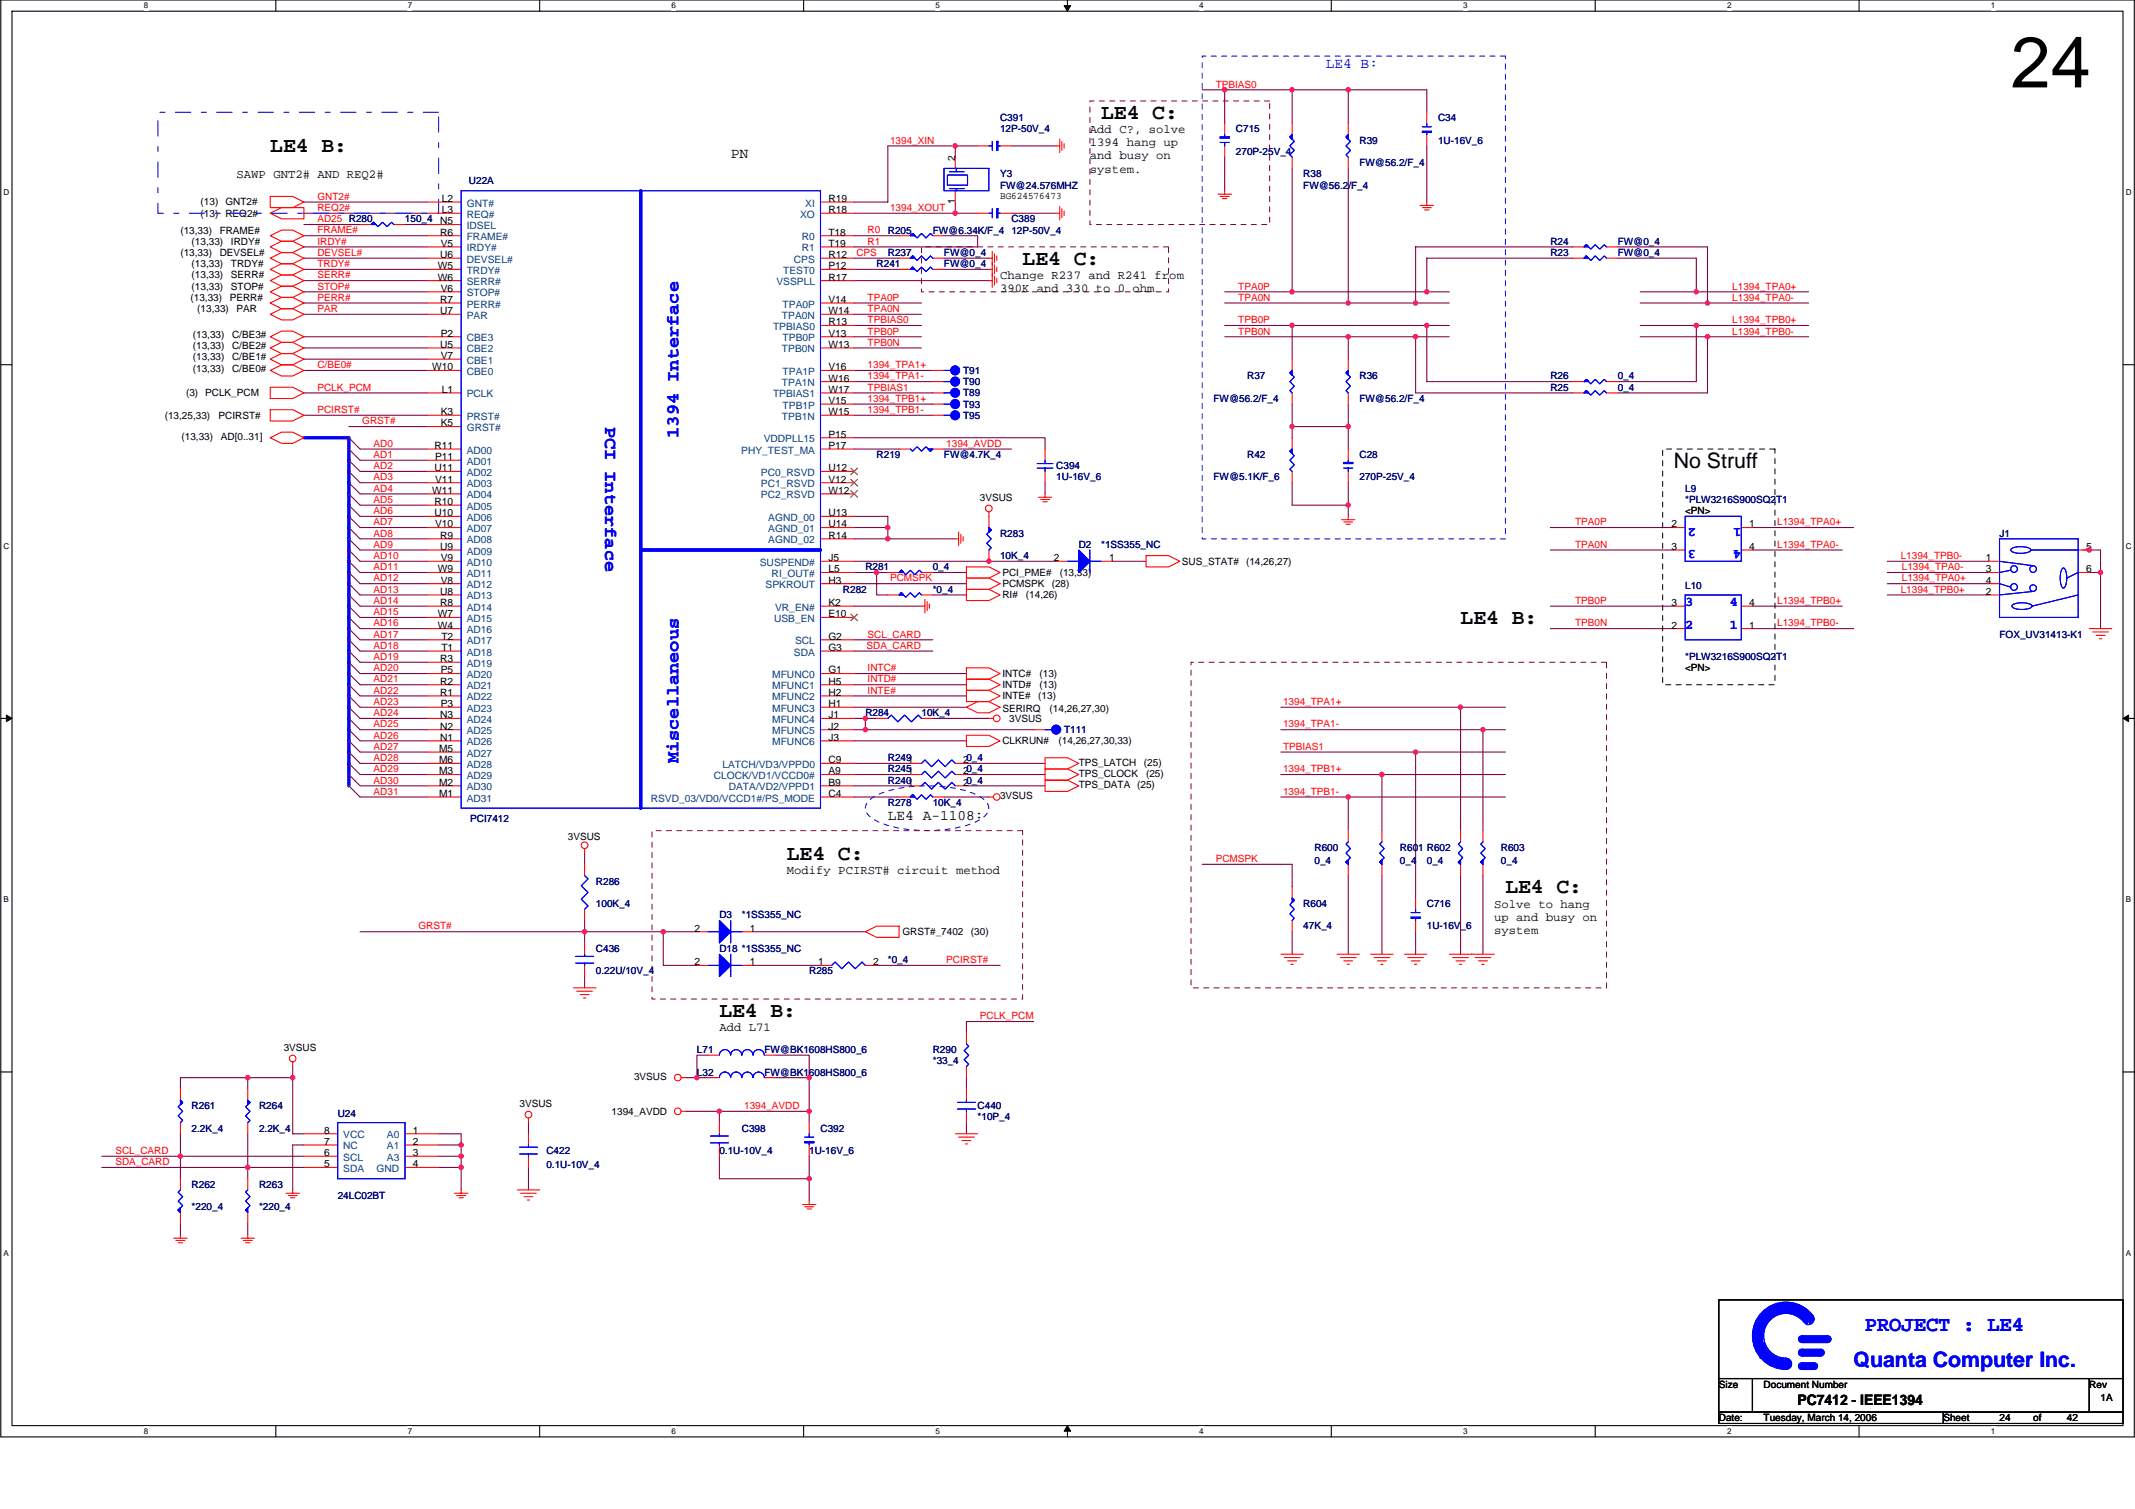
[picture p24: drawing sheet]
<svg xmlns="http://www.w3.org/2000/svg" width="420mm" height="297mm" viewBox="0 0 420 297" stroke-linecap="round" stroke-linejoin="round" font-family="sans-serif">
<defs><g id="words">
<text font-size="14.1" x="395.7" y="17.2">24</text>
<g font-size="4.2">
<text x="216.7" y="23.4">LE4 C:</text>
<text x="53.2" y="30">LE4 B:</text>
<text x="201.2" y="52.1">LE4 C:</text>
<text x="329.4" y="92.1">No Struff</text>
<text x="287.4" y="122.8">LE4 B:</text>
<text x="154.8" y="169.2">LE4 C:</text>
<text x="296.3" y="175.9">LE4 C:</text>
<text x="141.6" y="200.2">LE4 B:</text>
</g>
<g font-size="4.2" fill="#00f">
<text x="367" y="262">PROJECT : LE4</text>
<text x="364.8" y="269.1">Quanta Computer Inc.</text>
</g>
<g font-size="3.5" fill="#00f">
<text x="119.1" y="84" transform="rotate(90 119.1 84)">PCI Interface</text>
<text x="133.5" y="86.2" transform="rotate(-90 133.5 86.2)">1394 Interface</text>
<text x="133.5" y="150.3" transform="rotate(-90 133.5 150.3)">Miscellaneous</text>
</g>
<text font-size="2.9" fill="#00f" x="260.9" y="13.3">LE4 B:</text>
<g font-size="2.9">
<text x="143.8" y="31">PN</text>
<text x="174.7" y="161.4">LE4 A-1108:</text>
<text x="353.7" y="276.6">PC7412 - IEEE1394</text>
</g>
<g font-size="2.6" fill="#00f">
<text x="333.8" y="103.9" transform="rotate(180 333.8 103.9)">2</text>
<text x="342.7" y="103.9" transform="rotate(180 342.7 103.9)">1</text>
<text x="333.8" y="108.3" transform="rotate(180 333.8 108.3)">3</text>
<text x="342.7" y="108.3" transform="rotate(180 342.7 108.3)">4</text>
<text x="331.6" y="119.3">3</text>
<text x="340.5" y="119.3">4</text>
<text x="331.6" y="123.8">2</text>
<text x="340.5" y="123.8">1</text>
</g>
<g font-size="2.4">
<text x="214.5" y="26.2">Add C?, solve</text>
<text x="214.5" y="28.8">1394 hang up</text>
<text x="46.6" y="35.1">SAWP GNT2# AND REQ2#</text>
<text x="214.5" y="31.4">and busy on</text>
<text x="214.5" y="34">system.</text>
<text x="196.8" y="54.9">Change R237 and R241 from</text>
<text x="196.8" y="57.5">390K and 330 to 0 ohm</text>
<text x="154.8" y="172.1">Modify PCIRST# circuit method</text>
<text x="294.1" y="178.7">Solve to hang</text>
<text x="294.1" y="181.3">up and busy on</text>
<text x="294.1" y="183.9">system</text>
<text x="141.6" y="203">Add L71</text>
</g>
<g font-size="2" fill="#f00">
<text x="239.3" y="17.2">TPBIAS0</text>
<text x="175.2" y="28.3">1394_XIN</text>
<text x="62.5" y="39.3">GNT2#</text>
<text x="62.5" y="41.5">REQ2#</text>
<text x="175.2" y="41.5">1394_XOUT</text>
<text x="62.5" y="46">FRAME#</text>
<text x="62.5" y="43.8">AD25 R280</text>
<text x="170.7" y="46">R0</text>
<text x="62.5" y="50.4">DEVSEL#</text>
<text x="62.5" y="52.6">TRDY#</text>
<text x="62.5" y="48.2">IRDY#</text>
<text x="168.5" y="50.4">CPS</text>
<text x="170.7" y="48.2">R1</text>
<text x="62.5" y="59.2">PERR#</text>
<text x="62.5" y="57">STOP#</text>
<text x="62.5" y="54.8">SERR#</text>
<text x="170.7" y="59.2">TPA0P</text>
<text x="243.7" y="57">TPA0P</text>
<text x="243.7" y="59.2">TPA0N</text>
<text x="340.9" y="59.2">L1394_TPA0-</text>
<text x="340.9" y="57">L1394_TPA0+</text>
<text x="62.5" y="61.4">PAR</text>
<text x="170.7" y="61.4">TPA0N</text>
<text x="170.7" y="65.8">TPB0P</text>
<text x="170.7" y="63.6">TPBIAS0</text>
<text x="243.7" y="63.6">TPB0P</text>
<text x="243.7" y="65.8">TPB0N</text>
<text x="340.9" y="63.6">L1394_TPB0+</text>
<text x="340.9" y="65.8">L1394_TPB0-</text>
<text x="170.7" y="68.1">TPB0N</text>
<text x="62.5" y="76.9">PCLK_PCM</text>
<text x="62.5" y="72.5">C/BE0#</text>
<text x="170.7" y="74.7">1394_TPA1-</text>
<text x="170.7" y="76.9">TPBIAS1</text>
<text x="170.7" y="72.5">1394_TPA1+</text>
<text x="62.5" y="81.3">PCIRST#</text>
<text x="71.3" y="83.5">GRST#</text>
<text x="170.7" y="81.3">1394_TPB1-</text>
<text x="170.7" y="79.1">1394_TPB1+</text>
<text x="73.5" y="87.9">AD0</text>
<text x="186.2" y="87.9">1394_AVDD</text>
<text x="73.5" y="92.4">AD2</text>
<text x="73.5" y="90.1">AD1</text>
<text x="73.5" y="94.6">AD3</text>
<text x="73.5" y="101.2">AD6</text>
<text x="73.5" y="99">AD5</text>
<text x="73.5" y="96.8">AD4</text>
<text x="73.5" y="105.6">AD8</text>
<text x="73.5" y="107.8">AD9</text>
<text x="73.5" y="103.4">AD7</text>
<text x="310" y="103.4">TPA0P</text>
<text x="310" y="107.8">TPA0N</text>
<text x="349.7" y="103.4">L1394_TPA0+</text>
<text x="349.7" y="107.8">L1394_TPA0-</text>
<text x="73.5" y="112.2">AD11</text>
<text x="73.5" y="110">AD10</text>
<text x="374" y="110">L1394_TPB0-</text>
<text x="374.3" y="112.2">L1394_TPA0-</text>
<text x="73.5" y="116.7">AD13</text>
<text x="73.5" y="114.4">AD12</text>
<text x="73.5" y="118.9">AD14</text>
<text x="175.2" y="114.4">PCMSPK</text>
<text x="310" y="118.9">TPB0P</text>
<text x="349.7" y="118.9">L1394_TPB0+</text>
<text x="374" y="116.7">L1394_TPB0+</text>
<text x="374.3" y="114.4">L1394_TPA0+</text>
<text x="73.5" y="123.3">AD16</text>
<text x="73.5" y="125.5">AD17</text>
<text x="73.5" y="121.1">AD15</text>
<text x="170.7" y="125.5">SCL_CARD</text>
<text x="310" y="123.3">TPB0N</text>
<text x="349.7" y="123.3">L1394_TPB0-</text>
<text x="73.5" y="127.7">AD18</text>
<text x="73.5" y="129.9">AD19</text>
<text x="170.5" y="127.7">SDA_CARD</text>
<text x="73.5" y="134.3">AD21</text>
<text x="73.5" y="136.5">AD22</text>
<text x="73.5" y="132.1">AD20</text>
<text x="170.7" y="134.3">INTD#</text>
<text x="170.7" y="136.5">INTE#</text>
<text x="170.7" y="132.1">INTC#</text>
<text x="73.5" y="141">AD24</text>
<text x="73.5" y="143.2">AD25</text>
<text x="73.5" y="138.8">AD23</text>
<text x="252.5" y="138.8">1394_TPA1+</text>
<text x="252.5" y="143.2">1394_TPA1-</text>
<text x="73.5" y="147.6">AD27</text>
<text x="73.5" y="145.4">AD26</text>
<text x="73.5" y="149.8">AD28</text>
<text x="252.5" y="147.6">TPBIAS1</text>
<text x="73.5" y="154.2">AD30</text>
<text x="73.5" y="152">AD29</text>
<text x="252.5" y="152">1394_TPB1+</text>
<text x="73.5" y="156.4">AD31</text>
<text x="252.5" y="156.4">1394_TPB1-</text>
<text x="239.3" y="169.7">PCMSPK</text>
<text x="82.3" y="183">GRST#</text>
<text x="186.2" y="189.6">PCIRST#</text>
<text x="192.8" y="200.6">PCLK_PCM</text>
<text x="146.4" y="218.3">1394_AVDD</text>
<text x="22.7" y="227.2">SCL_CARD</text>
<text x="22.7" y="229.4">SDA_CARD</text>
</g>
<g font-size="2" fill="#000080">
<text x="196.8" y="23.9">C391</text>
<text x="283" y="23.9">C34</text>
<text x="196.8" y="26.1">12P-50V_4</text>
<text x="243.2" y="26.1">C715</text>
<text x="267.5" y="28.3">R39</text>
<text x="283" y="28.3">1U-16V_6</text>
<text x="196.8" y="34.9">Y3</text>
<text x="243.2" y="30.5">270P-25V_4</text>
<text x="256.5" y="34.9">R38</text>
<text x="267.5" y="32.7">FW@56.2/F_4</text>
<text x="92.3" y="36.2">U22A</text>
<text x="196.8" y="37.1">FW@24.576MHZ</text>
<text x="256.5" y="37.1">FW@56.2/F_4</text>
<text x="79.7" y="43.8">150_4</text>
<text x="174.7" y="46">R205</text>
<text x="183.6" y="46">FW@6.34K/F_4</text>
<text x="199" y="43.8">C389</text>
<text x="199" y="46">12P-50V_4</text>
<text x="172.5" y="52.6">R241</text>
<text x="174.7" y="50.4">R237</text>
<text x="185.8" y="50.4">FW@0_4</text>
<text x="185.8" y="52.6">FW@0_4</text>
<text x="305.1" y="50.4">R23</text>
<text x="305.1" y="48.2">R24</text>
<text x="318.4" y="50.4">FW@0_4</text>
<text x="318.4" y="48.2">FW@0_4</text>
<text x="189.5" y="78">T89</text>
<text x="189.5" y="75.8">T90</text>
<text x="189.5" y="73.6">T91</text>
<text x="245.4" y="74.7">R37</text>
<text x="267.5" y="74.7">R36</text>
<text x="305.1" y="76.9">R25</text>
<text x="305.1" y="74.7">R26</text>
<text x="318.4" y="76.9">0_4</text>
<text x="318.4" y="74.7">0_4</text>
<text x="189.5" y="82.4">T95</text>
<text x="189.5" y="80.2">T93</text>
<text x="238.8" y="79.1">FW@56.2/F_4</text>
<text x="267.5" y="79.1">FW@56.2/F_4</text>
<text x="172.5" y="90.2">R219</text>
<text x="185.8" y="90.2">FW@4.7K_4</text>
<text x="207.9" y="92.4">C394</text>
<text x="207.9" y="94.6">1U-16V_6</text>
<text x="238.8" y="94.6">FW@5.1K/F_6</text>
<text x="245.4" y="90.2">R42</text>
<text x="267.5" y="90.2">C28</text>
<text x="267.5" y="94.6">270P-25V_4</text>
<text x="331.6" y="96.8">L9</text>
<text x="331.6" y="99">*PLW3216S900SQ2T1</text>
<text x="196.8" y="105.6">R283</text>
<text x="212.3" y="107.8">D2</text>
<text x="216.7" y="107.8">*1SS355_NC</text>
<text x="393.5" y="105.6">J1</text>
<text x="170.3" y="112.3">R281</text>
<text x="183.6" y="112.3">0_4</text>
<text x="196.8" y="110">10K_4</text>
<text x="165.9" y="116.7">R282</text>
<text x="183.6" y="116.7">*0_4</text>
<text x="331.6" y="116">L10</text>
<text x="393.5" y="125.5">FOX_UV31413-K1</text>
<text x="331.6" y="129.9">*PLW3216S900SQ2T1</text>
<text x="170.3" y="141">R284</text>
<text x="181.3" y="141">10K_4</text>
<text x="174.7" y="149.8">R2491</text>
<text x="209.4" y="144.3">T111</text>
<text x="174.7" y="154.2">R2401</text>
<text x="174.7" y="152">R2451</text>
<text x="92.5" y="161.8">PCI7412</text>
<text x="174.7" y="158.7">R278</text>
<text x="183.6" y="158.7">10K_4</text>
<text x="258.7" y="167.5">R600</text>
<text x="275.5" y="167.5">R601 R602</text>
<text x="295.4" y="167.5">R603</text>
<text x="258.7" y="170.2">0_4</text>
<text x="275.5" y="170.2">0_4</text>
<text x="280.8" y="170.2">0_4</text>
<text x="295.4" y="170.2">0_4</text>
<text x="117.3" y="174.1">R286</text>
<text x="117.3" y="178.6">100K_4</text>
<text x="256.5" y="178.6">R604</text>
<text x="280.8" y="178.6">C716</text>
<text x="141.6" y="180.8">D3</text>
<text x="146" y="180.8">*1SS355_NC</text>
<text x="256.5" y="183">47K_4</text>
<text x="280.8" y="183">1U-16V_6</text>
<text x="117.3" y="187.4">C436</text>
<text x="117.3" y="191.8">0.22U/10V_4</text>
<text x="141.6" y="187.4">D18 *1SS355_NC</text>
<text x="159.2" y="191.8">R285</text>
<text x="174.7" y="189.6">*0_4</text>
<text x="137.1" y="207.3">L71</text>
<text x="150.4" y="207.3">FW@BK1608HS800_6</text>
<text x="183.6" y="207.3">R290</text>
<text x="183.6" y="209.5">*33_4</text>
<text x="137.1" y="211.7">L32</text>
<text x="150.4" y="211.7">FW@BK1608HS800_6</text>
<text x="37.7" y="218.3">R261</text>
<text x="51" y="218.3">R264</text>
<text x="66.5" y="219.9">U24</text>
<text x="192.4" y="218.3">C440</text>
<text x="192.4" y="220.5">*10P_4</text>
<text x="37.7" y="222.8">2.2K_4</text>
<text x="51" y="222.8">2.2K_4</text>
<text x="107.5" y="227.2">C422</text>
<text x="141.6" y="227.2">0.1U-10V_4</text>
<text x="146" y="222.8">C398</text>
<text x="159.2" y="227.2">1U-16V_6</text>
<text x="161.5" y="222.8">C392</text>
<text x="37.7" y="233.8">R262</text>
<text x="51" y="233.8">R263</text>
<text x="107.5" y="229.8">0.1U-10V_4</text>
<text x="37.7" y="238.2">*220_4</text>
<text x="51" y="238.2">*220_4</text>
<text x="66.5" y="236">24LC02BT</text>
</g>
<g font-size="2">
<text x="188" y="31.6" transform="rotate(-90 188 31.6)">2</text>
<text x="39.5" y="40.4">(13) GNT2#</text>
<text x="87" y="39.8">L2</text>
<text x="87" y="42">L3</text>
<text x="163" y="39.8">R19</text>
<text x="163" y="42">R18</text>
<text x="188" y="40.2" transform="rotate(-90 188 40.2)">1</text>
<text x="196.8" y="39.1">BG624576473</text>
<text x="35.5" y="46">(13,33)</text>
<text x="39.5" y="42.7">(13) REQ2#</text>
<text x="43.2" y="46">FRAME#</text>
<text x="86.6" y="44.2">N5</text>
<text x="86.6" y="46.4">R6</text>
<text x="163" y="46.4">T18</text>
<text x="35.5" y="50.4">(13,33)</text>
<text x="37.7" y="52.6">(13,33)</text>
<text x="37.7" y="48.2">(13,33)</text>
<text x="43.2" y="50.4">DEVSEL#</text>
<text x="45.5" y="52.6">TRDY#</text>
<text x="45.5" y="48.2">IRDY#</text>
<text x="86.2" y="53">W5</text>
<text x="86.6" y="50.8">U6</text>
<text x="86.8" y="48.6">V5</text>
<text x="163" y="50.8">R12</text>
<text x="163" y="53">P12</text>
<text x="163" y="48.6">T19</text>
<text x="37.5" y="59.2">(13,33)</text>
<text x="37.7" y="57">(13,33)</text>
<text x="37.7" y="54.8">(13,33)</text>
<text x="45.2" y="59.2">PERR#</text>
<text x="45.5" y="57">STOP#</text>
<text x="45.5" y="54.8">SERR#</text>
<text x="86.2" y="55.2">W6</text>
<text x="86.6" y="59.6">R7</text>
<text x="86.8" y="57.4">V6</text>
<text x="163" y="59.6">V14</text>
<text x="163" y="55.2">R17</text>
<text x="38.8" y="61.4">(13,33)</text>
<text x="46.6" y="61.4">PAR</text>
<text x="86.6" y="61.8">U7</text>
<text x="163" y="64.1">R13</text>
<text x="163" y="61.8">W14</text>
<text x="37.9" y="70.9">(13,33)</text>
<text x="37.9" y="68.7">(13,33)</text>
<text x="37.9" y="66.5">(13,33)</text>
<text x="45.7" y="70.9">C/BE1#</text>
<text x="45.7" y="68.7">C/BE2#</text>
<text x="45.7" y="66.5">C/BE3#</text>
<text x="86.6" y="68.5">U5</text>
<text x="86.8" y="66.3">P2</text>
<text x="86.8" y="70.7">V7</text>
<text x="163" y="66.3">V13</text>
<text x="163" y="68.5">W13</text>
<text x="36.6" y="78">(3) PCLK_PCM</text>
<text x="37.9" y="73.2">(13,33)</text>
<text x="45.7" y="73.2">C/BE0#</text>
<text x="85.1" y="72.9">W10</text>
<text x="87" y="77.3">L1</text>
<text x="163" y="72.9">V16</text>
<text x="163" y="77.3">W17</text>
<text x="163" y="75.1">W16</text>
<text x="32.4" y="82.4">(13,25,33)</text>
<text x="43" y="82.4">PCIRST#</text>
<text x="86.8" y="81.7">K3</text>
<text x="86.8" y="83.9">K5</text>
<text x="163" y="79.5">V15</text>
<text x="163" y="81.7">W15</text>
<text x="35.7" y="86.6">(13,33)</text>
<text x="43.5" y="86.6">AD[0..31]</text>
<text x="85.5" y="88.4">R11</text>
<text x="163" y="86.1">P15</text>
<text x="163" y="88.4">P17</text>
<text x="85.5" y="92.8">U11</text>
<text x="85.6" y="90.6">P11</text>
<text x="85.6" y="95">V11</text>
<text x="163" y="92.8">U12</text>
<text x="163" y="95">V12</text>
<text x="85.1" y="97.2">W11</text>
<text x="85.5" y="99.4">R10</text>
<text x="85.5" y="101.6">U10</text>
<text x="163" y="97.2">W12</text>
<text x="163" y="101.6">U13</text>
<text x="192.8" y="98.6">3VSUS</text>
<text x="331.6" y="101.2">&lt;PN&gt;</text>
<text x="85.6" y="103.8">V10</text>
<text x="86.6" y="106">R9</text>
<text x="163" y="103.8">U14</text>
<text x="163" y="106">R14</text>
<text x="329" y="103.8">2</text>
<text x="344.2" y="103.8">1</text>
<text x="86.2" y="112.7">W9</text>
<text x="86.6" y="108.2">U9</text>
<text x="86.8" y="110.5">V9</text>
<text x="163" y="112.7">L5</text>
<text x="163" y="110.5">J5</text>
<text x="197.3" y="113.4">PCI_PME#</text>
<text x="207.4" y="110.5">2</text>
<text x="208.5" y="113.4">(13,33)</text>
<text x="218.3" y="110.5">1</text>
<text x="232.6" y="111.1">SUS_STAT# (14,26,27)</text>
<text x="329" y="108.2">3</text>
<text x="344.2" y="108.2">4</text>
<text x="390.8" y="110.5">1</text>
<text x="390.8" y="112.7">3</text>
<text x="410.5" y="108.2">5</text>
<text x="410.5" y="112.7">6</text>
<text x="86.6" y="117.1">U8</text>
<text x="86.6" y="119.3">R8</text>
<text x="86.8" y="114.9">V8</text>
<text x="163" y="119.3">K2</text>
<text x="163" y="114.9">H3</text>
<text x="197.3" y="115.6">PCMSPK</text>
<text x="197.3" y="117.8">RI#</text>
<text x="201.9" y="117.8">(14,26)</text>
<text x="207" y="115.6">(28)</text>
<text x="329" y="119.3">3</text>
<text x="344.2" y="119.3">4</text>
<text x="390.8" y="117.1">2</text>
<text x="390.8" y="114.9">4</text>
<text x="86.2" y="121.5">W7</text>
<text x="86.2" y="123.7">W4</text>
<text x="86.9" y="125.9">T2</text>
<text x="163" y="121.5">E10</text>
<text x="163" y="125.9">G2</text>
<text x="329" y="123.7">2</text>
<text x="344.2" y="123.7">1</text>
<text x="86.6" y="130.3">R3</text>
<text x="86.9" y="128.1">T1</text>
<text x="163" y="128.1">G3</text>
<text x="86.6" y="134.8">R2</text>
<text x="86.6" y="137">R1</text>
<text x="86.8" y="132.6">P5</text>
<text x="163" y="132.6">G1</text>
<text x="163" y="134.8">H5</text>
<text x="163" y="137">H2</text>
<text x="197.3" y="133.2">INTC#</text>
<text x="197.3" y="135.5">INTD#</text>
<text x="197.3" y="137.7">INTE#</text>
<text x="204.3" y="137.7">(13)</text>
<text x="204.6" y="133.2">(13)</text>
<text x="204.6" y="135.5">(13)</text>
<text x="331.6" y="132.1">&lt;PN&gt;</text>
<text x="86.6" y="141.4">N3</text>
<text x="86.6" y="143.6">N2</text>
<text x="86.8" y="139.2">P3</text>
<text x="163" y="139.2">H1</text>
<text x="163" y="141.4">J1</text>
<text x="163" y="143.6">J2</text>
<text x="197.3" y="140.1">SERIRQ</text>
<text x="198.6" y="142.1">3VSUS</text>
<text x="206.6" y="140.1">(14,26,27,30)</text>
<text x="86.4" y="148">M5</text>
<text x="86.6" y="145.8">N1</text>
<text x="163" y="145.8">J3</text>
<text x="197.3" y="146.5">CLKRUN#</text>
<text x="208.3" y="146.5">(14,26,27,30,33)</text>
<text x="86.4" y="150.2">M6</text>
<text x="86.4" y="152.4">M3</text>
<text x="86.4" y="154.7">M2</text>
<text x="163" y="154.7">B9</text>
<text x="163" y="152.4">A9</text>
<text x="163" y="150.2">C9</text>
<text x="189.5" y="150.2">20_4</text>
<text x="189.5" y="154.7">20_4</text>
<text x="189.5" y="152.4">20_4</text>
<text x="212.3" y="155.1">TPS_DATA (25)</text>
<text x="212.3" y="152.9">TPS_CLOCK</text>
<text x="212.3" y="150.7">TPS_LATCH</text>
<text x="225.1" y="150.7">(25)</text>
<text x="225.5" y="152.9">(25)</text>
<text x="86.4" y="156.9">M1</text>
<text x="163" y="156.9">C4</text>
<text x="196.8" y="157.3">3VSUS</text>
<text x="111.7" y="165.3">3VSUS</text>
<text x="136.7" y="183.4">2</text>
<text x="147.5" y="183.4">1</text>
<text x="177.6" y="184.1">GRST#_7402</text>
<text x="191.1" y="184.1">(30)</text>
<text x="136.7" y="190">2</text>
<text x="147.5" y="190">1</text>
<text x="161" y="190">1</text>
<text x="171.8" y="190">2</text>
<text x="55.8" y="206.8">3VSUS</text>
<text x="124.8" y="212.6">3VSUS</text>
<text x="102.2" y="217.9">3VSUS</text>
<text x="120.4" y="219.4">1394_AVDD</text>
<text x="63.8" y="227.6">6</text>
<text x="63.8" y="225.4">7</text>
<text x="63.8" y="223.2">8</text>
<text x="81.2" y="223.2">1</text>
<text x="81.2" y="225.4">2</text>
<text x="81.2" y="227.6">3</text>
<text x="63.8" y="229.8">5</text>
<text x="81.2" y="229.8">4</text>
<text x="338.3" y="273.1">Size</text>
<text x="347.1" y="273.1">Document Number</text>
<text x="411.2" y="273.1">Rev</text>
<text x="413.4" y="275.8">1A</text>
<text x="338.3" y="279.8">Date:</text>
<text x="347.1" y="279.8">Tuesday, March 14, 2006</text>
<text x="382.4" y="279.8">Sheet</text>
<text x="393.5" y="279.8">24</text>
<text x="400.1" y="279.8">of</text>
<text x="406.7" y="279.8">42</text>
</g>
<g font-size="2" fill="#004080">
<text x="91.9" y="40.7">GNT#</text>
<text x="158.5" y="40.7">XI</text>
<text x="91.9" y="42.9">REQ#</text>
<text x="91.9" y="45.1">IDSEL</text>
<text x="91.9" y="47.3">FRAME#</text>
<text x="157.5" y="42.9">XO</text>
<text x="157.8" y="47.3">R0</text>
<text x="91.9" y="49.5">IRDY#</text>
<text x="91.9" y="51.7">DEVSEL#</text>
<text x="91.9" y="53.9">TRDY#</text>
<text x="154.1" y="53.9">TEST0</text>
<text x="156.2" y="51.7">CPS</text>
<text x="157.8" y="49.5">R1</text>
<text x="91.9" y="56.1">SERR#</text>
<text x="91.9" y="58.3">STOP#</text>
<text x="152.8" y="56.1">VSSPLL</text>
<text x="91.9" y="60.5">PERR#</text>
<text x="91.9" y="62.8">PAR</text>
<text x="152.1" y="65">TPBIAS0</text>
<text x="153.9" y="62.8">TPA0N</text>
<text x="154" y="60.5">TPA0P</text>
<text x="91.9" y="67.2">CBE3</text>
<text x="91.9" y="69.4">CBE2</text>
<text x="91.9" y="71.6">CBE1</text>
<text x="153.9" y="69.4">TPB0N</text>
<text x="154" y="67.2">TPB0P</text>
<text x="91.9" y="73.8">CBE0</text>
<text x="153.9" y="76">TPA1N</text>
<text x="154" y="73.8">TPA1P</text>
<text x="91.9" y="78.2">PCLK</text>
<text x="91.9" y="82.6">PRST#</text>
<text x="152.1" y="78.2">TPBIAS1</text>
<text x="153.9" y="82.6">TPB1N</text>
<text x="154" y="80.4">TPB1P</text>
<text x="91.9" y="84.9">GRST#</text>
<text x="91.9" y="89.3">AD00</text>
<text x="145.9" y="89.3">PHY_TEST_MA</text>
<text x="150.3" y="87.1">VDDPLL15</text>
<text x="91.9" y="91.5">AD01</text>
<text x="91.9" y="93.7">AD02</text>
<text x="91.9" y="95.9">AD03</text>
<text x="149.7" y="93.7">PC0_RSVD</text>
<text x="149.7" y="95.9">PC1_RSVD</text>
<text x="91.9" y="98.1">AD04</text>
<text x="91.9" y="100.3">AD05</text>
<text x="149.7" y="98.1">PC2_RSVD</text>
<text x="91.9" y="102.5">AD06</text>
<text x="91.9" y="104.7">AD07</text>
<text x="91.9" y="107">AD08</text>
<text x="151.2" y="102.5">AGND_00</text>
<text x="151.2" y="104.7">AGND_01</text>
<text x="151.2" y="107">AGND_02</text>
<text x="91.9" y="109.2">AD09</text>
<text x="91.9" y="111.4">AD10</text>
<text x="91.9" y="113.6">AD11</text>
<text x="149.5" y="111.4">SUSPEND#</text>
<text x="151.9" y="113.6">RI_OUT#</text>
<text x="91.9" y="115.8">AD12</text>
<text x="91.9" y="118">AD13</text>
<text x="150.7" y="115.8">SPKROUT</text>
<text x="91.9" y="120.2">AD14</text>
<text x="91.9" y="122.4">AD15</text>
<text x="91.9" y="124.6">AD16</text>
<text x="152.3" y="122.4">USB_EN</text>
<text x="152.5" y="120.2">VR_EN#</text>
<text x="91.9" y="126.8">AD17</text>
<text x="91.9" y="129.1">AD18</text>
<text x="91.9" y="131.3">AD19</text>
<text x="156.2" y="129.1">SDA</text>
<text x="156.5" y="126.8">SCL</text>
<text x="91.9" y="133.5">AD20</text>
<text x="91.9" y="135.7">AD21</text>
<text x="91.9" y="137.9">AD22</text>
<text x="152" y="133.5">MFUNC0</text>
<text x="152" y="135.7">MFUNC1</text>
<text x="152" y="137.9">MFUNC2</text>
<text x="91.9" y="140.1">AD23</text>
<text x="91.9" y="142.3">AD24</text>
<text x="152" y="140.1">MFUNC3</text>
<text x="152" y="142.3">MFUNC4</text>
<text x="91.9" y="144.5">AD25</text>
<text x="91.9" y="146.7">AD26</text>
<text x="91.9" y="148.9">AD27</text>
<text x="152" y="144.5">MFUNC5</text>
<text x="152" y="146.7">MFUNC6</text>
<text x="91.9" y="151.2">AD28</text>
<text x="91.9" y="153.4">AD29</text>
<text x="91.9" y="155.6">AD30</text>
<text x="140.5" y="153.4">CLOCK/VD1/VCCD0#</text>
<text x="142.2" y="151.2">LATCH/VD3/VPPD0</text>
<text x="143.4" y="155.6">DATA/VD2/VPPD1</text>
<text x="91.9" y="157.8">AD31</text>
<text x="128.1" y="157.8">RSVD_03/VD0/VCCD1#/PS_MODE</text>
<text x="67.6" y="226.3">NC</text>
<text x="67.6" y="224.1">VCC</text>
<text x="76.1" y="224.1">A0</text>
<text x="76.1" y="226.3">A1</text>
<text x="67.6" y="230.7">SDA</text>
<text x="67.6" y="228.5">SCL</text>
<text x="74.1" y="230.7">GND</text>
<text x="76.1" y="228.5">A3</text>
</g>
<g font-size="1.6">
<text x="28.3" y="1.7">8</text>
<text x="80.2" y="1.7">7</text>
<text x="132.2" y="1.7">6</text>
<text x="184.1" y="1.7">5</text>
<text x="236" y="1.7">4</text>
<text x="287.9" y="1.7">3</text>
<text x="339.9" y="1.7">2</text>
<text x="391.8" y="1.7">1</text>
<text x=".7" y="38.4">D</text>
<text x="418.3" y="38.4">D</text>
<text x=".7" y="108">C</text>
<text x="418.3" y="108">C</text>
<text x=".7" y="177.7">B</text>
<text x="418.3" y="177.7">B</text>
<text x=".7" y="247.2">A</text>
<text x="418.3" y="247.2">A</text>
<text x="28.3" y="282.3">8</text>
<text x="80.2" y="282.3">7</text>
<text x="132.2" y="282.3">6</text>
<text x="184.1" y="282.3">5</text>
<text x="236" y="282.3">4</text>
<text x="287.9" y="282.3">3</text>
<text x="339.9" y="282.3">2</text>
<text x="391.8" y="282.3">1</text>
</g>
</g></defs>
<path d="M.2 0h419.8v282.9h-419.8zM2.4 2.2h415.4v278.4h-415.4z" fill="none" stroke="#000" stroke-width=".21"/>
<g fill="#fff">
<path d="M28.3 .2h.9v1.8h-.9z"/>
<path d="M28.3 280.8h.9v1.8h-.9z"/>
</g>
<path d="M54.3 0v2.2M54.3 280.6v2.2" fill="none" stroke="#000" stroke-width=".21"/>
<g fill="#fff">
<path d="M80.2 .2h.9v1.8h-.9z"/>
<path d="M80.2 280.8h.9v1.8h-.9z"/>
</g>
<path d="M106.2 0v2.2M106.2 280.6v2.2" fill="none" stroke="#000" stroke-width=".21"/>
<g fill="#fff">
<path d="M132.2 .2h.8v1.8h-.8z"/>
<path d="M132.2 280.8h.8v1.8h-.8z"/>
</g>
<path d="M158.1 0v2.2M158.1 280.6v2.2" fill="none" stroke="#000" stroke-width=".21"/>
<g fill="#fff">
<path d="M184.1 .2h.9v1.8h-.9z"/>
<path d="M184.1 280.8h.9v1.8h-.9z"/>
</g>
<path d="M210.1 0v2.2M210.1 280.6v2.2" fill="none" stroke="#000" stroke-width=".21"/>
<path d="M209.4 1.1h1.3l-.6 1.1zM210.1 280.6l.6 1.1h-1.3z" fill="#000" stroke="#000" stroke-width=".2"/>
<g fill="#fff">
<path d="M236 .2h.9v1.8h-.9z"/>
<path d="M236 280.8h.9v1.8h-.9z"/>
</g>
<path d="M262 0v2.2M262 280.6v2.2" fill="none" stroke="#000" stroke-width=".21"/>
<g fill="#fff">
<path d="M287.9 .2h.9v1.8h-.9z"/>
<path d="M287.9 280.8h.9v1.8h-.9z"/>
</g>
<path d="M313.9 0v2.2M313.9 280.6v2.2" fill="none" stroke="#000" stroke-width=".21"/>
<g fill="#fff">
<path d="M339.9 .2h.9v1.8h-.9z"/>
<path d="M339.9 280.8h.9v1.8h-.9z"/>
</g>
<path d="M365.9 0v2.2M365.9 280.6v2.2" fill="none" stroke="#000" stroke-width=".21"/>
<g fill="#fff">
<path d="M391.8 .2h.9v1.8h-.9z"/>
<path d="M391.8 280.8h.9v1.8h-.9z"/>
<path d="M.7 37h1.2v1.8h-1.2z"/>
<path d="M418.3 37h1.2v1.8h-1.2z"/>
<path d="M.7 106.6h1.2v1.8h-1.2z"/>
<path d="M418.3 106.6h1.2v1.8h-1.2z"/>
</g>
<path d="M.2 71.8h2.2M417.8 71.8h2.2" fill="none" stroke="#000" stroke-width=".21"/>
<g fill="#fff">
<path d="M.7 176.2h1.1v1.8h-1.1z"/>
<path d="M418.3 176.2h1.1v1.8h-1.1z"/>
</g>
<path d="M.2 141.4h2.2M417.8 141.4h2.2" fill="none" stroke="#000" stroke-width=".21"/>
<path d="M1.3 140.8l1.1 .6-1.1 .6zM417.8 141.4l1.1-.6v1.2z" fill="#000" stroke="#000" stroke-width=".2"/>
<g fill="#fff">
<path d="M.7 245.8h1.1v1.8h-1.1z"/>
<path d="M418.3 245.8h1.1v1.8h-1.1z"/>
</g>
<path d="M.2 211h2.2M417.8 211h2.2M338.3 255.9h79.5v15.5h-79.5zM338.3 271.4h6.6v6.6h-6.6zM338.3 278h44.1v2.2h-44.1zM344.9 271.4h66.3v6.6h-66.3zM382.4 278h35.4v2.2h-35.4zM411.2 271.4h6.6v6.6h-6.6z" fill="none" stroke="#000" stroke-width=".21"/>
<g fill="none" stroke="#800040" stroke-width=".21">
<path d="M236.6 17.7h4.4v6.6M241 17.7h39.8v4.4M254.3 17.7v6.6M265.3 17.7v6.6M59.8 39.8h24.3M188 28.7v2.2M188 39.8v2.2M192.4 28.7h-17.7v11.1h-6.6M199 28.7h8.9M241 30.9v6.6M254.3 33.1v24.3M265.3 33.1v26.5"/>
<path d="M280.8 28.7v11.1M59.8 53h24.3M59.8 59.6h24.3M59.8 50.8h24.3M59.8 57.4h24.3M59.8 55.2h24.3M59.8 48.6h24.3M59.8 46.4h24.3M59.8 44.2h11.1M59.8 42h24.3M79.7 44.2h4.4M168.1 53h8.8"/>
<path d="M168.1 59.6h13.2M168.1 50.8h8.8M168.1 55.2h26.5M168.1 46.4h8.8M168.1 42h24.3M185.8 46.4h6.6v2.2h-24.3M185.8 53h8.8M185.8 50.8h8.8M199 42h8.9M241 59.6h44.2M241 57.4h44.2M309.5 50.8h-28.7v6.6"/>
<path d="M309.5 48.6h-30.9v11M318.4 50.8h15.4v6.6M318.4 48.6h17.6v11M322.8 59.6h33.1M322.8 57.4h33.1M59.8 61.9h24.3M59.8 77.3h24.3M59.8 66.3h24.3M59.8 68.5h24.3M59.8 72.9h24.3M59.8 70.7h24.3M168.1 61.9h13.2"/>
<path d="M168.1 64.1h13.2M168.1 77.3h15.5M168.1 66.3h13.2M168.1 75.1h15.5M168.1 68.5h13.2M168.1 72.9h15.5M168.1 79.5h15.5M241 64.1h44.2M241 66.3h44.2M254.3 64.1v6.6M254.3 79.5v6.7M265.3 66.3v4.4"/>
<path d="M265.3 79.5v8.9M278.6 66.3v11h30.9M280.8 64.1v11h28.7M322.8 64.1h33.1M322.8 66.3h33.1M333.8 64.1v11h-15.4M336 66.3v11h-17.6M59.8 81.7h24.3M68.7 99.4l2.2 2.2h13.2M68.7 84h15.4M68.7 90.6l2.2 2.2h13.2M68.7 97.2l2.2 2.2h13.2"/>
<path d="M68.7 88.4l2.2 2.2h13.2M68.7 95l2.2 2.2h13.2M68.7 92.8l2.2 2.2h13.2M68.7 86.2l2.2 2.2h13.2M168.1 86.2h37.6v2.2M168.1 81.7h15.5M168.1 88.4h8.8M185.8 88.4h13.2M205.7 95v2.2M254.3 84h11M254.3 95v4.4h11M265.3 95v6.6"/>
<path d="M68.7 117.1l2.2 2.2h13.2M68.7 114.9l2.2 2.2h13.2M68.7 108.3l2.2 2.2h13.2M68.7 112.7l2.2 2.2h13.2M68.7 110.5l2.2 2.2h13.2M68.7 103.8l2.2 2.3h13.2M68.7 101.6l2.2 2.2h13.2M68.7 106.1l2.2 2.2h13.2M68.7 119.3l2.2 2.2h13.2M168.1 119.3h13.2M168.1 110.5h39.8M168.1 114.9h22.1"/>
<path d="M168.1 112.7h4.4M168.1 106.1h19.9M168.1 101.6h6.6v4.5M168.1 103.8h6.6M174.7 112.7h-2.2v4.4h2.2M183.6 117.1h6.6M183.6 112.7h6.6M218.9 110.5h6.6M305.1 119.3h24.3M305.1 103.8h24.3M305.1 108.3h24.3M344.9 119.3h17.7"/>
<path d="M344.9 103.8h19.9M344.9 108.3h17.7M371.4 117.1h19.9M371.4 110.5h19.9M371.4 114.9h19.9M371.4 112.7h19.9M409.8 108.3h3.6v15.4M411.2 112.7h2.2M68.7 139.2l2.2 2.2h13.2M68.7 132.6l2.2 2.2h13.2M68.7 134.8l2.2 2.2h13.2M68.7 137l2.2 2.2h13.2"/>
<path d="M68.7 130.4l2.2 2.2h13.2M68.7 125.9l2.2 2.3h13.2M68.7 128.2l2.2 2.2h13.2M68.7 121.5l2.2 2.2h13.2M68.7 123.7l2.2 2.2h13.2M168.1 134.8h22.1M168.1 137h22.1M168.1 139.2h22.1M168.1 132.6h22.1M168.1 128.2h15.5M168.1 125.9h15.5M252.1 139.2h35.3v24.3"/>
<path d="M287.4 139.2h8.9M305.1 123.7h24.3M344.9 123.7h19.9M68.7 143.6l2.2 2.2h13.2M68.7 154.7l2.2 2.2h13.2M68.7 145.8l2.2 2.2h13.2M68.7 152.5l2.2 2.2h13.2M68.7 141.4l2.2 2.2h13.2M68.7 148l2.2 2.3h13.2M68.7 150.3l2.2 2.2h13.2M168.1 141.4h4.4M168.1 145.8h22.1"/>
<path d="M168.1 156.9h8.8M168.1 154.7h11M168.1 143.6h35.3M168.1 150.3h11M168.1 152.5h11M170.3 141.4v2.2M183.6 141.4h11M185.8 156.9h8.8M190.2 154.7h15.5M190.2 150.3h15.5M190.2 152.5h15.5M252.1 156.9h13.2v6.6"/>
<path d="M252.1 152.5h19.9v11M252.1 148h26.5v28.8M252.1 143.6h39.7v19.9M265.3 156.9h31M272 152.5h24.3M278.6 148h17.7M291.8 143.6h4.5M115.1 167.9v2.2M236.6 170.1h17.7v4.5M265.3 172.4v15.4M272 172.4v15.4M287.4 172.4v15.4"/>
<path d="M291.8 172.4v15.4M70.9 183.4h66.2M115.1 181.2v4.4M115.1 192.2v2.3M130.5 183.4v6.6h6.6M148.2 190h13.3M148.2 183.4h22.1M172.5 190h24.3M254.3 183.4v4.4M278.6 183.4v4.4M48.8 212.1v2.2M57.6 212.1h-22.1v2.2"/>
<path d="M57.6 209.9v13.3h2.2M134.9 218.8h24.3M137.1 212.1h2.3M139.4 207.7h-2.3v4.4h-2.2M141.6 218.8v2.2M152.6 207.7h6.6v4.4M152.6 212.1h6.6M159.2 212.1v8.9M190.2 212.1v2.2M203.4 201.1h-13.2v2.2M20 229.8h39.8M20 227.6h39.8"/>
<path d="M35.5 223.2v8.8M48.8 223.2v8.8M59.8 225.4h-2.2v8.8M86.3 223.2h4.5v11M86.3 229.8h4.5M86.3 225.4h4.5M86.3 227.6h4.5M104 221v2.2M104 229.8v4.4M141.6 227.6v4.4h17.6M159.2 227.6v8.8M190.2 221v2.2"/>
<path d="M35.5 240.9v2.2M48.8 240.9v2.2"/>
</g>
<g fill="#f0f" stroke="#f0f" stroke-width=".21">
<circle cx="172.5" cy="112.7" r=".43"/>
<circle cx="159.2" cy="218.7" r=".43"/>
<circle cx="159.2" cy="212.1" r=".43"/>
<circle cx="137.1" cy="212.1" r=".43"/>
<circle cx="174.7" cy="106.1" r=".43"/>
<circle cx="174.7" cy="103.8" r=".43"/>
<circle cx="141.6" cy="218.7" r=".43"/>
<circle cx="159.2" cy="232" r=".43"/>
<circle cx="90.7" cy="225.4" r=".43"/>
<circle cx="280.8" cy="57.4" r=".43"/>
<circle cx="336" cy="59.6" r=".43"/>
<circle cx="265.3" cy="99.4" r=".43"/>
<circle cx="278.6" cy="59.6" r=".43"/>
<circle cx="241" cy="17.7" r=".43"/>
<circle cx="265.3" cy="17.7" r=".43"/>
<circle cx="265.3" cy="84" r=".43"/>
<circle cx="254.3" cy="84" r=".43"/>
<circle cx="333.8" cy="57.4" r=".43"/>
<circle cx="280.8" cy="64.1" r=".43"/>
<circle cx="278.6" cy="66.3" r=".43"/>
<circle cx="336" cy="66.3" r=".43"/>
<circle cx="333.8" cy="64.1" r=".43"/>
<circle cx="188" cy="28.7" r=".43"/>
<circle cx="188" cy="42" r=".43"/>
<circle cx="48.7" cy="229.8" r=".43"/>
<circle cx="35.5" cy="227.6" r=".43"/>
<circle cx="90.7" cy="229.8" r=".43"/>
<circle cx="57.6" cy="212.1" r=".43"/>
<circle cx="48.7" cy="212.1" r=".43"/>
<circle cx="90.7" cy="227.6" r=".43"/>
<circle cx="254.3" cy="57.4" r=".43"/>
<circle cx="254.3" cy="17.7" r=".43"/>
<circle cx="265.3" cy="66.3" r=".43"/>
<circle cx="265.3" cy="59.6" r=".43"/>
<circle cx="254.3" cy="64.1" r=".43"/>
<circle cx="115" cy="183.4" r=".43"/>
<circle cx="130.5" cy="183.4" r=".43"/>
<circle cx="411.2" cy="108.3" r=".43"/>
<circle cx="413.4" cy="112.7" r=".43"/>
<circle cx="194.6" cy="110.5" r=".43"/>
<circle cx="170.3" cy="141.4" r=".43"/>
<circle cx="170.3" cy="143.6" r=".43"/>
<circle cx="265.3" cy="156.9" r=".43"/>
<circle cx="291.8" cy="143.6" r=".43"/>
<circle cx="278.6" cy="148" r=".43"/>
<circle cx="271.9" cy="152.5" r=".43"/>
<circle cx="287.4" cy="139.2" r=".43"/>
</g>
<path d="M126.1 37.5v121.6M59.8 86.2h8.9v68.5M126.1 108.3h35.4" fill="none" stroke="#00f" stroke-width=".66"/>
<g fill="none" stroke="#f00" stroke-width=".21">
<path d="M53.2 38.7h4.4l2.2 1.1-2.2 1.1h-4.4zM84.1 39.8h6.7M161.5 39.8h6.6M188 30.9v2.2M188 37.5v2.3M192.4 28.7h2.2M196.8 28.7h2.2M207.9 28.7h.6M208.5 27.4v2.6M209 27.8v1.8M209.4 28.3v.9M239.7 38.2h2.6"/>
<path d="M240.1 38.7h1.8M240.6 39.1h.9M241 24.3v2.2M241 28.7v2.2M241 37.5v.7M280.8 39.8v.6M53.2 59.6l2.2-1.1h2.2l2.2 1.1-2.2 1.2h-2.2zM53.2 50.8l2.2-1.1h2.2l2.2 1.1-2.2 1.1h-2.2zM53.2 57.4l2.2-1.1h2.2l2.2 1.1-2.2 1.1h-2.2zM53.2 53l2.2-1.1h2.2l2.2 1.1-2.2 1.1h-2.2zM53.2 55.2l2.2-1.1h2.2l2.2 1.1-2.2 1.1h-2.2zM53.2 48.6l2.2-1.1h2.2l2.2 1.1-2.2 1.1h-2.2z"/>
<path d="M53.2 46.4l2.2-1.1h2.2l2.2 1.1-2.2 1.1h-2.2zM53.2 42l2.2-1.1h4.4v2.2h-4.4zM70.9 44.2h2.2M77.5 44.2h2.2M84.1 42h6.7M84.1 50.8h6.7M84.1 53h6.7M84.1 55.2h6.7M84.1 44.2h6.7M84.1 46.4h6.7M84.1 48.6h6.7M84.1 57.4h6.7"/>
<path d="M84.1 59.6h6.7M161.5 42h6.6M161.5 50.8h6.6M161.5 53h6.6M161.5 55.2h6.6M161.5 46.4h6.6M161.5 48.6h6.6M161.5 59.6h6.6M176.9 50.8h2.2M176.9 53h2.2M176.9 46.4h2.2M183.6 50.8h2.2"/>
<path d="M183.6 53h2.2M183.6 46.4h2.2M192.4 42h2.2M194.6 50.8h.7M194.6 53h.7M194.6 55.2h.7M195.3 49.5v7.1M195.7 49.9v1.8M195.7 52.1v1.8M195.7 54.4v1.7M196.2 50.4v.9M196.2 52.6v.9"/>
<path d="M196.2 54.8v.9M196.8 42h2.2M207.9 42h.6M208.5 40.7v2.6M209 41.1v1.8M209.4 41.5v.9M279.5 40.4h2.6M279.9 40.9h1.8M280.4 41.3h.8M309.5 50.8h2.2M316.2 50.8h2.2M53.2 76.2h4.4l2.2 1.1-2.2 1.1h-4.4z"/>
<path d="M53.2 61.9l2.2-1.1h2.2l2.2 1.1-2.2 1.1h-2.2zM53.2 72.9l2.2-1.1h2.2l2.2 1.1-2.2 1.1h-2.2zM53.2 70.7l2.2-1.1h2.2l2.2 1.1-2.2 1.1h-2.2zM53.2 68.5l2.2-1.1h2.2l2.2 1.1-2.2 1.1h-2.2zM53.2 66.3l2.2-1.1h2.2l2.2 1.1-2.2 1.1h-2.2zM84.1 77.3h6.7M84.1 61.9h6.7M84.1 66.3h6.7M84.1 68.5h6.7M84.1 70.7h6.7M84.1 72.9h6.7M161.5 77.3h6.6"/>
<path d="M161.5 61.9h6.6M161.5 66.3h6.6M161.5 68.5h6.6M161.5 72.9h6.6M161.5 64.1h6.6M161.5 75.1h6.6M161.5 79.5h6.6M183.6 77.3h2.2M265.3 70.7v2.2M265.3 77.3v2.2M309.5 77.3h2.2M316.2 77.3h2.2"/>
<path d="M53.2 86.2l2.2-1.1h2.2l2.2 1.1-2.2 1.1h-2.2zM53.2 80.6h4.4l2.2 1.1-2.2 1.2h-4.4zM84.1 81.7h6.7M84.1 88.4h6.7M84.1 84h6.7M84.1 90.6h6.7M84.1 92.8h6.7M84.1 95h6.7M84.1 97.2h6.7M84.1 99.4h6.7M161.5 81.7h6.6M161.5 88.4h6.6"/>
<path d="M161.5 92.8h6.6M161.5 95h6.6M161.5 97.2h6.6M161.5 86.2h6.6M176.9 88.4h2.2M183.6 81.7h2.2M183.6 88.4h2.2M204.3 97.9h2.7M204.8 98.3h1.8M205.2 98.8h.9M205.7 88.4v2.2M205.7 92.8v2.2"/>
<path d="M205.7 97.2v.7M84.1 106.1h6.7M84.1 119.3h6.7M84.1 117.1h6.7M84.1 101.6h6.7M84.1 103.8h6.7M84.1 108.3h6.7M84.1 110.5h6.7M84.1 112.7h6.7M84.1 114.9h6.7M161.5 106.1h6.6M161.5 119.3h6.6"/>
<path d="M161.5 101.6h6.6M161.5 103.8h6.6M161.5 110.5h6.6M161.5 112.7h6.6M161.5 114.9h6.6M174.7 117.1h2.2M174.7 112.7h2.2M181.3 119.3h.7M181.3 117.1h2.3M181.3 112.7h2.3M182 118v2.6M182.5 118.4v1.8"/>
<path d="M182.9 118.9v.9M188 106.1h.6M188.6 104.7v2.7M189.1 105.2v1.8M189.5 105.6v.9M190.2 113.8h4.4l2.2 1.1-2.2 1.1h-4.4zM190.2 111.6h4.4l2.2 1.1-2.2 1.1h-4.4zM190.2 116h4.4l2.2 1.1-2.2 1.1h-4.4zM194.6 100.8v3M194.6 108.3v2.2M225.5 109.4h4.5l2.2 1.1-2.2 1.1h-4.5zM264 102.3h2.6"/>
<path d="M264.4 102.7h1.8M264.9 103.2h.9M265.3 101.6v.7M329.4 119.3h2.2M342.7 119.3h2.2M84.1 123.7h6.7M84.1 121.5h6.7M84.1 125.9h6.7M84.1 128.2h6.7M84.1 130.4h6.7M84.1 132.6h6.7M84.1 134.8h6.7"/>
<path d="M84.1 137h6.7M84.1 139.2h6.7M161.5 121.5h6.6M161.5 125.9h6.6M161.5 128.2h6.6M161.5 132.6h6.6M161.5 134.8h6.6M161.5 137h6.6M161.5 139.2h6.6M190.2 139.2l2.2-1.1h2.2l2.2 1.1-2.2 1.1h-2.2zM190.2 131.5h4.4l2.2 1.1-2.2 1.1h-4.4zM190.2 133.7h4.4l2.2 1.1-2.2 1.1h-4.4z"/>
<path d="M190.2 135.9h4.4l2.2 1.1-2.2 1.1h-4.4zM329.4 123.7h2.2M342.7 123.7h2.2M411.2 123.7h4.4M411.8 124.4h3.1M412.5 125.1h1.8M413.2 125.7h.4M84.1 141.4h6.7M84.1 156.9h6.7M84.1 150.3h6.7M84.1 154.7h6.7M84.1 143.6h6.7"/>
<path d="M84.1 145.8h6.7M84.1 148h6.7M84.1 152.5h6.7M161.5 141.4h6.6M161.5 156.9h6.6M161.5 150.3h6.6M161.5 154.7h6.6M161.5 143.6h6.6M161.5 145.8h6.6M161.5 152.5h6.6M172.5 141.4h2.2M176.9 156.9h2.2"/>
<path d="M179.1 150.3h2.2M179.1 154.7h2.2M179.1 152.5h2.2M181.3 141.4h2.3M183.6 156.9h2.2M188 150.3h2.2M188 154.7h2.2M188 152.5h2.2M190.2 144.7h4.4l2.2 1.1-2.2 1.1h-4.4zM194.6 141.4h.9M194.6 156.9h.9M203.4 143.6h2.3"/>
<path d="M205.7 153.6h4.4l2.2 1.1-2.2 1.1h-4.4zM205.7 151.4h4.4l2.2 1.1-2.2 1.1h-4.4zM205.7 149.2h4.4l2.2 1.1-2.2 1.1h-4.4zM115.1 167v.9M115.1 170.1v2.3M115.1 179v2.2M254.3 174.6v2.2M265.3 163.5v2.2M265.3 170.1v2.3M272 163.5v2.2M272 170.1v2.3M278.6 176.8v2.2"/>
<path d="M287.4 163.5v2.2M287.4 170.1v2.3M291.8 163.5v2.2M291.8 170.1v2.3M112.8 194.5h4.5M113.5 195.1h3.1M114.2 195.8h1.7M114.8 196.4h.5M137.1 183.4h2.3M137.1 190h2.3M146 183.4h2.2M146 190h2.2"/>
<path d="M170.3 183.4l2.2-1.1h4.4v2.2h-4.4zM252.1 187.8h4.4M252.7 188.5h3.1M253.4 189.1h1.8M254.1 189.8h.4M254.3 181.2v2.2M263.1 187.8h4.4M263.8 188.5h3.1M264.4 189.1h1.8M265.1 189.8h.4M269.7 187.8h4.5M270.4 188.5h3.1"/>
<path d="M271.1 189.1h1.7M271.7 189.8h.5M276.4 187.8h4.4M277 188.5h3.1M277.7 189.1h1.8M278.4 189.8h.4M278.6 181.2v2.2M285.2 187.8h8.9M285.9 188.5h3.1M286.5 189.1h1.8M287.2 189.8h.4M290.3 188.5h3.1"/>
<path d="M291 189.1h1.7M291.6 189.8h.5M48.8 214.3v2.3M57.6 209v.9M134.1 212.1h.8M134.1 218.8h.8M139.4 212.1h2.2M150.4 212.1h2.2M190.2 203.3v2.2M190.2 209.9v2.2M190.2 214.3v2.3M190.2 218.8v2.2"/>
<path d="M48.8 221v2.2M48.8 232v2.2M48.8 238.7v2.2M56.3 234.9h2.6M56.7 235.3h1.8M57.2 235.8h.8M57.6 234.2v.7M59.8 223.2h6.7M59.8 225.4h6.7M59.8 227.6h6.7M59.8 229.8h6.7M79.7 223.2h6.6"/>
<path d="M79.7 225.4h6.6M79.7 227.6h6.6M79.7 229.8h6.6M89.4 234.9h2.7M89.9 235.3h1.7M90.3 235.8h.9M90.8 234.2v.7M101.8 234.2h4.4M102.5 234.9h3M103.1 235.6h1.8M103.8 236.2h.4M104 220.1v.9"/>
<path d="M104 223.2v2.2M104 227.6v2.2M141.6 221v2.2M141.6 225.4v2.2M157.9 237.1h2.7M158.4 237.6h1.7M158.8 238h.9M159.2 236.4v.7M188 223.2h4.4M188.6 223.8h3.1M189.3 224.5h1.8M190 225.2h.4"/>
<path d="M34.2 243.7h2.6M34.6 244.2h1.8M35.1 244.6h.9M35.5 243.1v.6M47.4 243.7h2.7M47.9 244.2h1.7M48.3 244.6h.9M48.8 243.1v.6"/>
<circle cx="194.6" cy="100.1" r=".65"/>
<circle cx="196.1" cy="141.4" r=".65"/>
<circle cx="196.1" cy="156.9" r=".65"/>
<circle cx="115.1" cy="166.4" r=".65"/>
<circle cx="57.6" cy="208.4" r=".65"/>
<circle cx="104" cy="219.4" r=".66"/>
<circle cx="133.4" cy="218.8" r=".65"/>
<circle cx="133.4" cy="212.1" r=".65"/>
</g>
<path d="M327.2 88.4h22.1v46.4h-22.1z" fill="none" stroke="#000" stroke-width=".2" stroke-dasharray="1 1 1 1 1 1 1 1"/>
<path d="M236.6 11h59.7v95.1h-59.7zM171.2 157.4a17.4 17.4 0 0 1 9.6-2.7 25.6 25.6 0 0 1 11.3 1.7 3.8 3.8 0 0 1 2.5 2.7 2.86 2.86 0 0 1-1.7 2.2 22.6 22.6 0 0 1-12.1 2.2 17.4 17.4 0 0 1-9.6-2.7 2.01 2.01 0 0 1 0-3.4z" fill="none" stroke="#00f" stroke-width=".2" stroke-dasharray="1 1 1 1 1 1 1 1"/>
<path d="M31.1 22.1h55.2v19.9h-55.2z" fill="none" stroke="#00f" stroke-width=".2" stroke-dasharray="3 2 1 2"/>
<path d="M214.5 19.9h35.4v24.3h-35.4zM181.3 48.6h48.7v8.8h-48.7zM234.4 130.4h81.8v64.1h-81.8zM128.3 163.5h72.9v33.2h-72.9z" fill="none" stroke="#800040" stroke-width=".2" stroke-dasharray="1 1 1 1 1 1 1 1"/>
<g fill="none" stroke="#00f" stroke-width=".21">
<path d="M90.8 37.5h70.7v121.6h-70.7zM185.8 33.1h8.8v4.4h-8.8zM186.4 34.5h4v1.9h-4zM186.9 37.1h2.8M186.9 33.8h2.8M188.2 33.1v.7M188.4 37.1h-.2v.4M194.6 28.7h.7M195.3 27.8v1.8M196.4 28.7h.4M240.1 28h1.8M241 26.5v.4"/>
<path d="M241 28v.7M73.1 44.2l.4-.4 .9 .8 .9-.8 .9 .8 .9-.8 .4 .4M179.1 46.4l.5-.4 .9 .8 .8-.8 .9 .8 .9-.8 .5 .4M179.1 50.8l.5-.4 .9 .9 .8-.9 .9 .9 .9-.9 .5 .4M179.1 53l.5-.4 .9 .9 .8-.9 .9 .9 .9-.9 .5 .4M194.6 42h.7M195.3 41.1v1.8M196.4 42h.4M311.7 50.8l.5-.4 .9 .9 .8-.9 .9 .9 .9-.9 .5 .4M185.8 77.3h1.3M265.3 72.9l-.4 .5 .9 .8-.9 .9 .9 .9-.9 .9 .4 .4M311.7 77.3l.5-.4 .9 .9 .8-.9 .9 .9 .9-.9 .5 .4"/>
<path d="M179.1 88.4l.5 .4 .9-.9 .8 .9 .9-.9 .9 .9 .5-.4M185.8 81.7h1.3M204.1 92.1h3.1M204.1 91.2h3.1M205.7 90.6v.6M205.7 92.1v.7M176.9 117.1l.5-.4 .9 .9 .8-.9 .9 .9 .9-.9 .4 .4M176.9 112.7l.5-.5 .9 .9 .8-.9 .9 .9 .9-.9 .4 .5M194.6 103.8l.5 .5-.9 .9 .9 .9-.9 .9 .9 .8-.5 .5M331.6 117.1h11.1v8.8h-11.1zM174.7 141.4l.7-.6 1.3 1.3 1.3-1.3 1.4 1.3 1.3-1.3 .6 .6M179.1 156.9l.5-.5 .9 .9 .8-.9 .9 .9 .9-.9 .5 .5"/>
<path d="M181.3 150.3l.7-.7 1.3 1.3 1.4-1.3 1.3 1.3 1.3-1.3 .7 .7M181.3 154.7l.7-.7 1.3 1.3 1.4-1.3 1.3 1.3 1.3-1.3 .7 .7M181.3 152.5l.7-.7 1.3 1.3 1.4-1.3 1.3 1.3 1.3-1.3 .7 .7M205.7 143.6h1.3M115.1 172.4l.6 .6-1.3 1.3 1.3 1.4-1.3 1.3 1.3 1.3-.6 .7M254.3 176.8l.4 .4-.9 .9 .9 .9-.9 .9 .9 .9-.4 .4M265.3 165.7l-.4 .5 .9 .8-.9 .9 .9 .9-.9 .9 .4 .4M272 165.7l-.5 .5 .9 .8-.9 .9 .9 .9-.9 .9 .5 .4M277.7 179.6h1.8M278.6 179v.6M287.4 165.7l-.4 .5 .9 .8-.9 .9 .9 .9-.9 .9 .4 .4M291.8 165.7l-.4 .5 .9 .8-.9 .9 .9 .9-.9 .9 .4 .4"/>
<path d="M139.4 183.4h2.2M139.4 190h2.2M143.8 181.2v4.4M143.8 187.8v4.4M143.8 183.4h2.2M143.8 190h2.2M278.6 180.8v.4M48.8 216.6l.4 .4-.9 .9 .9 .9-.9 .8 .9 .9-.4 .5M141.6 212.1a1.1 1.1 0 0 1 1.1-1.1 1.1 1.1 0 0 1 1.1 1.1M143.8 212.1a1.09 1.09 0 0 1 1.1-1.1 1.09 1.09 0 0 1 1.1 1.1 1.1 1.1 0 0 1 1.1-1.1 1.1 1.1 0 0 1 1.1 1.1 1.12 1.12 0 0 1 1.1-1.1 1.09 1.09 0 0 1 1.1 1.1M188.4 218.3h3.6M188.4 217h3.6"/>
<path d="M190.2 205.5l.4 .5-.9 .8 .9 .9-.9 .9 .9 .9-.4 .4M190.2 216.6v.4M190.2 218.3v.5M48.8 234.2l-.5 .5 .9 .9-.9 .8 .9 .9-.9 .9 .5 .5M66.5 221h13.2v11h-13.2zM102.2 227.2h3.6M102.2 225.8h3.6M104 225.4v.4M104 227.2v.4M139.8 225h3.6M139.8 223.6h3.6M141.6 223.2v.4"/>
<path d="M141.6 225v.4"/>
</g>
<g fill="#00f" stroke="#00f" stroke-width=".21">
<path d="M254.3 176.8l.4 .4-.4 .5 .4-.5-.4 .5z" fill-rule="evenodd"/>
<path d="M254.3 176.8l.4 .4-.4 .5 .4-.5-.4 .5z" fill-rule="evenodd"/>
<path d="M287 169.7l.4-.4v.8l-.4-.4 .4-.4z" fill-rule="evenodd"/>
<path d="M287 169.7l.4-.4v.8l-.4-.4 .4-.4z" fill-rule="evenodd"/>
<path d="M196.2 27.8v1.8h.2v-1.8z" fill-rule="evenodd"/>
<path d="M196.2 27.8v1.8h.2v-1.8z" fill-rule="evenodd"/>
<path d="M73.1 44.2l.4-.4 .5 .4-.5-.4 .5 .4z" fill-rule="evenodd"/>
<path d="M73.1 44.2l.4-.4 .5 .4-.5-.4 .5 .4z" fill-rule="evenodd"/>
<path d="M291.8 169.3v.8l-.4-.4z" fill-rule="evenodd"/>
<path d="M291.8 169.3v.8l-.4-.4z" fill-rule="evenodd"/>
<path d="M196.2 41.1v1.8h.2v-1.8z" fill-rule="evenodd"/>
<path d="M196.2 41.1v1.8h.2v-1.8z" fill-rule="evenodd"/>
<path d="M271.5 169.7l.5-.4v.8l-.5-.4 .5-.4z" fill-rule="evenodd"/>
<path d="M271.5 169.7l.5-.4v.8l-.5-.4 .5-.4z" fill-rule="evenodd"/>
<path d="M179.6 156.4l.4 .5h-.9l.5-.5 .4 .5z" fill-rule="evenodd"/>
<path d="M179.6 156.4l.4 .5h-.9l.5-.5 .4 .5z" fill-rule="evenodd"/>
<path d="M240.1 26.9v.3h1.8v-.3z" fill-rule="evenodd"/>
<path d="M240.1 26.9v.3h1.8v-.3z" fill-rule="evenodd"/>
<path d="M179.6 46l.4 .4h-.9l.5-.4 .4 .4z" fill-rule="evenodd"/>
<path d="M179.6 46l.4 .4h-.9l.5-.4 .4 .4z" fill-rule="evenodd"/>
<path d="M48.8 216.6l.4 .4-.4 .4 .4-.4-.4 .4z" fill-rule="evenodd"/>
<path d="M48.8 216.6l.4 .4-.4 .4 .4-.4-.4 .4z" fill-rule="evenodd"/>
<path d="M141.6 181.2l2.2 2.2-2.2 2.2z" fill-rule="evenodd"/>
<path d="M141.6 181.2l2.2 2.2-2.2 2.2z" fill-rule="evenodd"/>
<path d="M177.4 116.7l.4 .4h-.9l.5-.4 .4 .4z" fill-rule="evenodd"/>
<path d="M177.4 116.7l.4 .4h-.9l.5-.4 .4 .4z" fill-rule="evenodd"/>
<path d="M179.6 50.4l.4 .4h-.9l.5-.4 .4 .4z" fill-rule="evenodd"/>
<path d="M179.6 50.4l.4 .4h-.9l.5-.4 .4 .4z" fill-rule="evenodd"/>
<path d="M182.7 88.4h.9l-.5 .4z" fill-rule="evenodd"/>
<path d="M182.7 88.4h.9l-.5 .4z" fill-rule="evenodd"/>
<path d="M264.9 73.4l.4-.5v.9z" fill-rule="evenodd"/>
<path d="M264.9 73.4l.4-.5v.9z" fill-rule="evenodd"/>
<path d="M177.4 112.2l.4 .5h-.9l.5-.5 .4 .5z" fill-rule="evenodd"/>
<path d="M177.4 112.2l.4 .5h-.9l.5-.5 .4 .5z" fill-rule="evenodd"/>
<path d="M141.6 187.8l2.2 2.2-2.2 2.2z" fill-rule="evenodd"/>
<path d="M141.6 187.8l2.2 2.2-2.2 2.2z" fill-rule="evenodd"/>
<path d="M264.9 169.7l.4-.4v.8l-.4-.4 .4-.4z" fill-rule="evenodd"/>
<path d="M264.9 169.7l.4-.4v.8l-.4-.4 .4-.4z" fill-rule="evenodd"/>
<path d="M312.2 76.9l.4 .4h-.9l.5-.4 .4 .4z" fill-rule="evenodd"/>
<path d="M312.2 76.9l.4 .4h-.9l.5-.4 .4 .4z" fill-rule="evenodd"/>
<path d="M311.7 50.8l.5-.4 .4 .4-.4-.4 .4 .4z" fill-rule="evenodd"/>
<path d="M311.7 50.8l.5-.4 .4 .4-.4-.4 .4 .4z" fill-rule="evenodd"/>
<path d="M194.6 103.8l.5 .5-.5 .4 .5-.4-.5 .4z" fill-rule="evenodd"/>
<path d="M194.6 103.8l.5 .5-.5 .4 .5-.4-.5 .4z" fill-rule="evenodd"/>
<path d="M179.6 52.6l.4 .4h-.9l.5-.4 .4 .4z" fill-rule="evenodd"/>
<path d="M179.6 52.6l.4 .4h-.9l.5-.4 .4 .4z" fill-rule="evenodd"/>
<path d="M48.8 237.8v.9l-.5-.5z" fill-rule="evenodd"/>
<path d="M48.8 237.8v.9l-.5-.5z" fill-rule="evenodd"/>
<path d="M277.7 180.5v.3h1.8v-.3z" fill-rule="evenodd"/>
<circle cx="188" cy="81.7" r=".87"/>
<circle cx="207.9" cy="143.6" r=".88"/>
<circle cx="188" cy="77.3" r=".87"/>
</g>
<path d="M167.4 92.1l1.4 1.4M167.4 94.4l1.4 1.3M167.4 96.6l1.4 1.3M168.8 92.1l-1.4 1.4M168.8 94.4l-1.4 1.3M168.8 96.6l-1.4 1.3M167.4 120.9l1.4 1.3M168.8 120.9l-1.4 1.3" fill="none" stroke="#804000" stroke-width=".2"/>
<path d="M277.7 180.5h1.8v.3h-1.8z" fill="#00f"/>
<g fill="none" stroke="#00f" stroke-width=".21">
<path d="M254.3 26.5l-.5 .4 .9 .9-.9 .9 .9 .9-.9 .9 .5 .4M265.3 26.5l-.4 .4 .9 .9-.9 .9 .9 .9-.9 .9 .4 .4M279.9 25h1.8M280.8 24.3v.7M280.8 26.1v.4M311.7 48.6l.5-.4 .9 .8 .8-.8 .9 .8 .9-.8 .5 .4M185.8 79.5h1.3M185.8 75.1h1.3M185.8 72.9h1.3M254.3 72.9l-.5 .5 .9 .8-.9 .9 .9 .9-.9 .9 .5 .4M311.7 75.1l.5-.4 .9 .9 .8-.9 .9 .9 .9-.9 .5 .4M254.3 88.4l-.5 .4 .9 .9-.9 .9 .9 .9-.9 .9 .5 .4"/>
<path d="M264.4 92.1h1.8M265.3 90.6v.4M265.3 92.1v.7M210.1 110.5h2.2M214.5 108.3v4.4M214.5 110.5h2.2M331.6 101.6h11.1v8.9h-11.1zM393.5 106.1h15.5v15.4h-15.5zM393.5 110.5l6.6 .9M393.5 114.9l2.2 .7M395.7 112.2l-2.2 .5M395.8 108.1a4.2 4.2 0 0 1 3.8 0l.1 .2a2.69 2.69 0 0 1-2.7 .6 1.39 1.39 0 0 1-1.3-.6z"/>
<path d="M396 119.1a4.2 4.2 0 0 1 3.8 0l.1 .2a2.69 2.69 0 0 1-2.6 .6 1.39 1.39 0 0 1-1.4-.6zM399.7 108.3h9.3M399.9 116.4l-6.4 .7M405.9 111.9l.2-.1a2.63 2.63 0 0 1 .6 2.6 1.43 1.43 0 0 1-.6 1.4 2.72 2.72 0 0 1-.6-2.7zM409 117.1l-9.1 2.2M409 112.7l-2.3 1.1M113.3 189.6h3.5M113.3 188.3h3.5M115.1 187.8v.5M115.1 189.6v.4M163.7 190l.6-.6 1.4 1.3 1.3-1.3 1.3 1.3 1.3-1.3 .7 .6M277.7 180.5h1.8v.3h-1.8z"/>
<path d="M35.5 216.6l.5 .4-.9 .9 .9 .9-.9 .8 .9 .9-.5 .5M141.6 207.7a1.1 1.1 0 0 1 1.1-1.1 1.1 1.1 0 0 1 1.1 1.1M143.8 207.7a1.09 1.09 0 0 1 1.1-1.1 1.09 1.09 0 0 1 1.1 1.1 1.1 1.1 0 0 1 1.1-1.1 1.1 1.1 0 0 1 1.1 1.1 1.12 1.12 0 0 1 1.1-1.1 1.09 1.09 0 0 1 1.1 1.1M35.5 234.2l-.4 .5 .9 .9-.9 .8 .9 .9-.9 .9 .4 .5M158.4 223.8h1.7M159.2 223.2v.6M159.2 225v.4M347.1 258.1v3.8l.2-.7v-3.1l.2-.2v2.9l.3-.3v-2.8l.2-.3v2.7l.2-.2v-2.7h.2v2.5l.2-.3v-2.2l.3-.2v2.2l.2-.2v-2l.2-.2v2.2M349.5 256.8l.2-.3v2.3l-.2-.3zM349.7 258.2a5.1 5.1 0 0 1 6.1 2.1M349.7 257.7a5.5 5.5 0 0 1 6.8 2.8M349.7 257.5l1.7-.3a5.7 5.7 0 0 1 5.1 2.9"/>
<path d="M349.7 257.2a6 6 0 0 1 7 2.9M349.8 258.6a4.7 4.7 0 0 1 5.8 2.2M349.8 258.4l1.6-.3a4.8 4.8 0 0 1 4.4 2.7M349.8 257.9l1.6-.2a5.3 5.3 0 0 1 4.8 2.9M349.9 257l1.5-.2a6.2 6.2 0 0 1 5.5 3.1M349.9 256.7a6.4 6.4 0 0 1 7.1 3M350 256.8v1.7M356.7 258.8a6.6 6.6 0 0 0-11.2 1.3 6.6 6.6 0 0 0 6 9.5M345.1 261.4v3.1l.2 .7v-4.4l.2-.5v5.5l.3 .2v-6.1l.2-.5v7.1l.2 .2v-7.5l.2-.2v8.4M346.7 267.4v-8.6l.2-.3v9.1h.2v-3.3l.2 .4v3.1l.2 .2v-2.8l.3 .4v2.7l.2 .2v-2.7l.2 .2v2.7h.2v-2.4l.2 .2v2.4h.3v-2.2l.2 .2v2l.2 .3v-2.3l.2 .3v2h.2v-1.8M349.7 267.2v.2h.3v1.8h.2v-1.8h.2v2h-.4l.6-2v2l.2-.2v-1.8l.3 .4v1.6h.2v-1.8h.2v1.8h.2v-1.8h.2v1.8l.3-.2v-1.4l.2 .2v.9M354.1 263.2h6v.2h-6.2v.2h6.5l-.3 .2h-6l.3 .3h5.7"/>
<path d="M354.1 265.8h4.7v.2h-4.7l-.2 .3h5.1l-.2 .2h-4.9l.5 .2h4.2M354.1 268.5h3.4v.2h-3.6v.2h3.8l-.2 .3h-3.6l.5 .2h3.1M354.6 268.3h2.4M354.6 269.6h2.4M354.6 266.9h3.8M354.6 265.6h3.8M354.6 264.3h5.1M354.6 263h5.1M354.9 260.1a4.4 4.4 0 0 0-7.4 .9 4.4 4.4 0 0 0 4 6.4"/>
<circle cx="396.4" cy="115.5" r=".66"/>
<circle cx="396.4" cy="112" r=".66"/>
<circle cx="400.1" cy="112" r=".65"/>
<circle cx="400.1" cy="115.8" r=".65"/>
<circle cx="355.9" cy="259.6" r="1.1"/>
<circle cx="351.5" cy="268.5" r="1.09"/>
<circle cx="354.6" cy="266.3" r=".66"/>
<circle cx="354.6" cy="263.6" r=".66"/>
<circle cx="354.6" cy="268.9" r=".65"/>
<circle cx="357" cy="268.9" r=".65"/>
<circle cx="358.3" cy="266.3" r=".65"/>
<circle cx="359.7" cy="263.6" r=".66"/>
</g>
<g fill="none" stroke="#f00" stroke-width=".21">
<path d="M254.3 24.3v2.2M254.3 30.9v2.2M265.3 24.3v2.2M265.3 30.9v2.2M280.8 22.1v2.2M280.8 26.5v2.2M309.5 48.6h2.2M316.2 48.6h2.2M183.6 79.5h2.2M183.6 75.1h2.2M183.6 72.9h2.2M254.3 70.7v2.2"/>
<path d="M254.3 77.3v2.2M309.5 75.1h2.2M316.2 75.1h2.2M254.3 86.2v2.2M254.3 92.8v2.2M265.3 88.4v2.2M265.3 92.8v2.2M207.9 110.5h2.2M216.7 110.5h2.2M329.4 108.3h2.2M329.4 103.8h2.2M342.7 108.3h2.2"/>
<path d="M342.7 103.8h2.2M391.3 110.5h2.2M391.3 117.1h2.2M391.3 112.7h2.2M391.3 114.9h2.2M409 112.7h2.2M409 108.3h2.2M115.1 185.6v2.2M115.1 190v2.2M161.5 190h2.2M170.3 190h2.2M35.5 214.3v2.3"/>
<path d="M139.4 207.7h2.2M150.4 207.7h2.2M35.5 221v2.2M35.5 232v2.2M35.5 238.7v2.2M159.2 221v2.2M159.2 225.4v2.2"/>
</g>
<g fill="#00f" stroke="#00f" stroke-width=".21">
<path d="M253.8 26.9l.5-.4v.9z" fill-rule="evenodd"/>
<path d="M253.8 26.9l.5-.4v.9z" fill-rule="evenodd"/>
<path d="M35.5 237.8v.9l-.4-.5z" fill-rule="evenodd"/>
<path d="M35.5 237.8v.9l-.4-.5z" fill-rule="evenodd"/>
<path d="M311.7 48.6l.5-.4 .4 .4-.4-.4 .4 .4z" fill-rule="evenodd"/>
<path d="M311.7 48.6l.5-.4 .4 .4-.4-.4 .4 .4z" fill-rule="evenodd"/>
<path d="M279.9 25.8v.3h1.8v-.3z" fill-rule="evenodd"/>
<path d="M279.9 25.8v.3h1.8v-.3z" fill-rule="evenodd"/>
<path d="M212.3 108.3l2.2 2.2-2.2 2.2z" fill-rule="evenodd"/>
<path d="M212.3 108.3l2.2 2.2-2.2 2.2z" fill-rule="evenodd"/>
<path d="M253.8 73.4l.5-.5v.9z" fill-rule="evenodd"/>
<path d="M253.8 73.4l.5-.5v.9z" fill-rule="evenodd"/>
<path d="M158.4 224.7v.3h1.7v-.3z" fill-rule="evenodd"/>
<path d="M158.4 224.7v.3h1.7v-.3z" fill-rule="evenodd"/>
<path d="M312.2 74.7l.4 .4h-.9l.5-.4 .4 .4z" fill-rule="evenodd"/>
<path d="M312.2 74.7l.4 .4h-.9l.5-.4 .4 .4z" fill-rule="evenodd"/>
<path d="M253.8 88.8l.5-.4v.9z" fill-rule="evenodd"/>
<path d="M253.8 88.8l.5-.4v.9z" fill-rule="evenodd"/>
<path d="M264.9 26.9l.4-.4v.9z" fill-rule="evenodd"/>
<path d="M264.9 26.9l.4-.4v.9z" fill-rule="evenodd"/>
<path d="M35.5 216.6l.5 .4-.5 .4 .5-.4-.5 .4z" fill-rule="evenodd"/>
<path d="M35.5 216.6l.5 .4-.5 .4 .5-.4-.5 .4z" fill-rule="evenodd"/>
<path d="M264.4 91v.2h1.8v-.2z" fill-rule="evenodd"/>
<path d="M264.4 91v.2h1.8v-.2z" fill-rule="evenodd"/>
<circle cx="188" cy="79.5" r=".87"/>
<circle cx="188" cy="75.1" r=".87"/>
<circle cx="188" cy="72.9" r=".87"/>
</g>
<g fill="#f0f" stroke="#f0f" stroke-width=".21">
<circle cx="172.5" cy="112.7" r=".43"/>
<circle cx="159.2" cy="218.7" r=".43"/>
<circle cx="159.2" cy="212.1" r=".43"/>
<circle cx="137.1" cy="212.1" r=".43"/>
<circle cx="174.7" cy="106.1" r=".43"/>
<circle cx="174.7" cy="103.8" r=".43"/>
<circle cx="141.6" cy="218.7" r=".43"/>
<circle cx="159.2" cy="232" r=".43"/>
<circle cx="90.7" cy="225.4" r=".43"/>
<circle cx="280.8" cy="57.4" r=".43"/>
<circle cx="336" cy="59.6" r=".43"/>
<circle cx="265.3" cy="99.4" r=".43"/>
<circle cx="278.6" cy="59.6" r=".43"/>
<circle cx="241" cy="17.7" r=".43"/>
<circle cx="265.3" cy="17.7" r=".43"/>
<circle cx="265.3" cy="84" r=".43"/>
<circle cx="254.3" cy="84" r=".43"/>
<circle cx="333.8" cy="57.4" r=".43"/>
<circle cx="280.8" cy="64.1" r=".43"/>
<circle cx="278.6" cy="66.3" r=".43"/>
<circle cx="336" cy="66.3" r=".43"/>
<circle cx="333.8" cy="64.1" r=".43"/>
<circle cx="188" cy="28.7" r=".43"/>
<circle cx="188" cy="42" r=".43"/>
<circle cx="48.7" cy="229.8" r=".43"/>
<circle cx="35.5" cy="227.6" r=".43"/>
<circle cx="90.7" cy="229.8" r=".43"/>
<circle cx="57.6" cy="212.1" r=".43"/>
<circle cx="48.7" cy="212.1" r=".43"/>
<circle cx="90.7" cy="227.6" r=".43"/>
<circle cx="254.3" cy="57.4" r=".43"/>
<circle cx="254.3" cy="17.7" r=".43"/>
<circle cx="265.3" cy="66.3" r=".43"/>
<circle cx="265.3" cy="59.6" r=".43"/>
<circle cx="254.3" cy="64.1" r=".43"/>
<circle cx="115" cy="183.4" r=".43"/>
<circle cx="130.5" cy="183.4" r=".43"/>
<circle cx="411.2" cy="108.3" r=".43"/>
<circle cx="413.4" cy="112.7" r=".43"/>
<circle cx="194.6" cy="110.5" r=".43"/>
<circle cx="170.3" cy="141.4" r=".43"/>
<circle cx="170.3" cy="143.6" r=".43"/>
<circle cx="265.3" cy="156.9" r=".43"/>
<circle cx="291.8" cy="143.6" r=".43"/>
<circle cx="278.6" cy="148" r=".43"/>
<circle cx="271.9" cy="152.5" r=".43"/>
<circle cx="287.4" cy="139.2" r=".43"/>
</g>
<use href="#words"/>
</svg>
